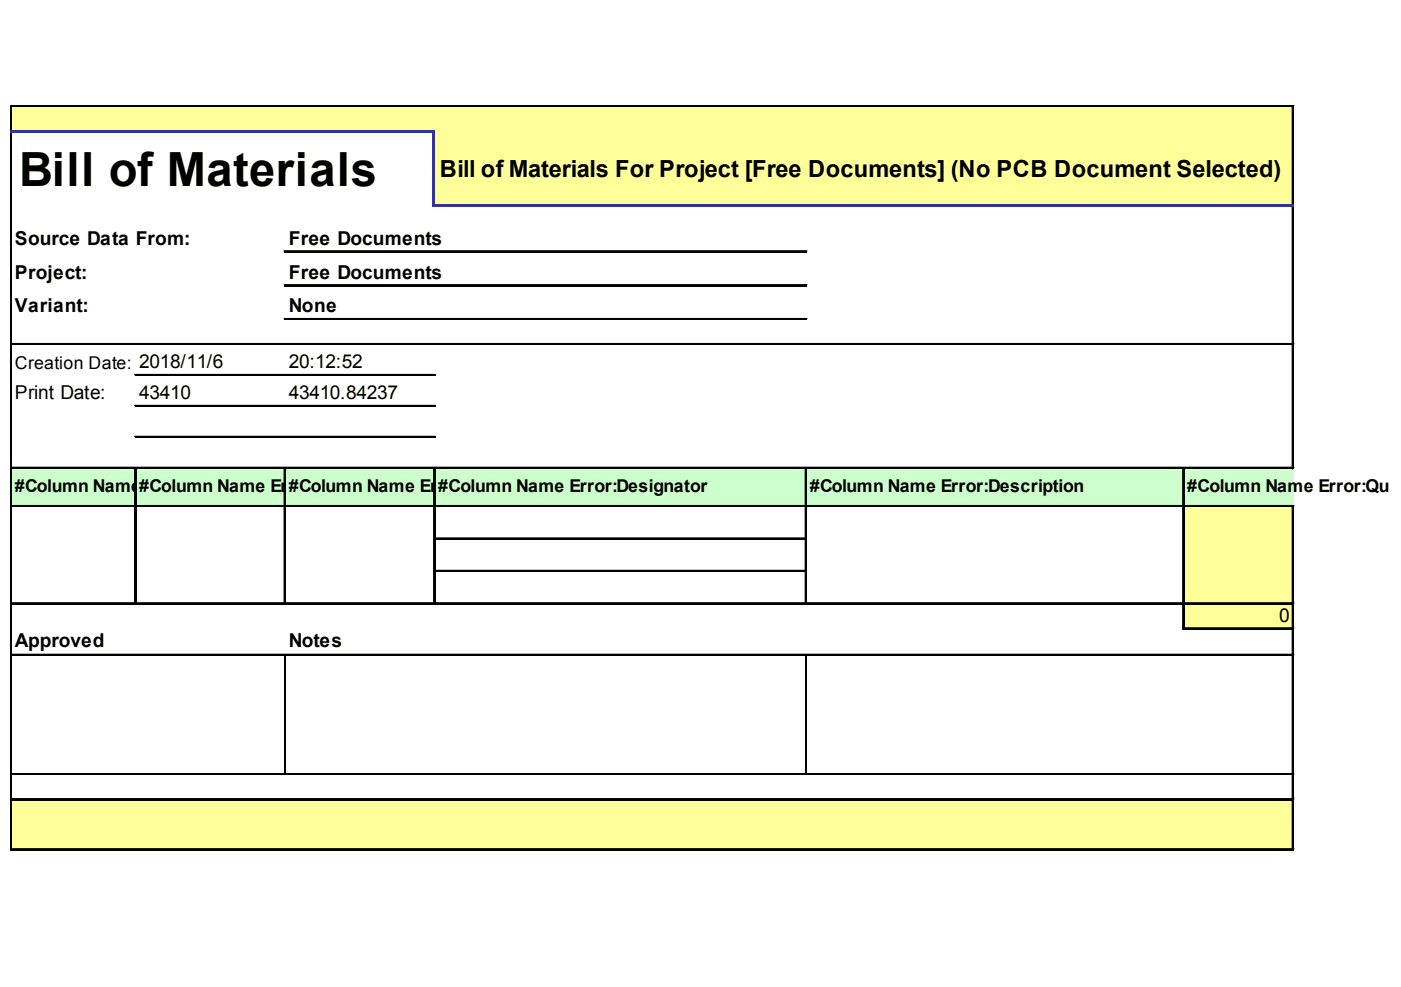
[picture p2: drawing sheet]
<svg xmlns="http://www.w3.org/2000/svg" width="287mm" height="202mm" viewBox="0 0 287 202" stroke-linecap="round" stroke-linejoin="round" font-family="sans-serif">
<defs><g id="words">
<text font-size="9.7" x="4" y="38.1">Bill of Materials</text>
<text font-size="4.8" x="90" y="36.2">Bill of Materials For Project [Free Documents] (No PCB Document Selected)</text>
<g font-size="3.9">
<text x="3" y="50.1">Source Data From:</text>
<text x="59.1" y="50.1">Free Documents</text>
<text x="3" y="57">Project:</text>
<text x="59.1" y="57">Free Documents</text>
<text x="3" y="64">Variant:</text>
<text x="59.1" y="64">None</text>
<text x="59.1" y="75.4">20:12:52</text>
<text x="3" y="81.8">Print Date:</text>
<text x="28.5" y="81.8">43410</text>
<text x="59.1" y="81.8">43410.84237</text>
<text x="261.8" y="127.3">0</text>
<text x="3" y="132.5">Approved</text>
<text x="59.1" y="132.5">Notes</text>
</g>
<g font-size="3.6">
<text x="3" y="75.5">Creation Date: 2018/11/6</text>
<text x="3" y="100.8">#Column Name</text>
<text x="28.5" y="100.8">#Error:Fn Narint Er</text>
<text x="30.6" y="100.8">Columootpme</text>
<text x="59" y="100.8">ror:Comment</text>
<text x="59.1" y="100.8">#Column Name Er</text>
<text x="89.6" y="100.8">ror:LibRef</text>
<text x="89.7" y="100.8">#Column Name Error:Designator</text>
<text x="165.8" y="100.8">#Column Name Error:Description</text>
<text x="243.1" y="100.8">#Column Name Error:Quan</text>
</g>
</g></defs>
<g fill="#ff9">
<path d="M2.4 21.8h262.5v5.5h-262.5z"/>
<path d="M88.8 27h176.1v15.3h-176.1z"/>
</g>
<path d="M2.4 95.7h262.5v8.2h-262.5z" fill="#cfc"/>
<g fill="#ff9">
<path d="M242.1 103.6h22.8v6.9h-22.8z"/>
<path d="M242.1 110.2h22.8v6.9h-22.8z"/>
<path d="M242.1 116.8h22.8v7h-22.8z"/>
<path d="M242.1 123.5h22.8v5.4h-22.8z"/>
<path d="M2.4 163.6h262.5v10.6h-262.5z"/>
</g>
<path d="M2.1 21.5v5.2M2.3 21.5v5.2M264.6 21.8v19.9M264.7 21.8v19.9" fill="none" stroke="#000" stroke-width=".3"/>
<path d="M88.5 27.3h.6v15h-.6z" fill="#339"/>
<g fill="none" stroke="#000" stroke-width=".3">
<path d="M2.1 27.3v146.9M2.3 27.3v146.9M2.4 21.5h262.5M2.4 21.7h262.5M264.6 42.3v53.7M264.7 42.3v53.7M27.6 96v27.8M27.7 96v27.8M58.2 96v27.8M58.3 96v27.8M88.8 96v27.8M89 96v27.8"/>
<path d="M164.9 96v27.8M165 96v27.8M242.1 96v32.9M242.3 96v32.9M264.6 103.9v70.3M264.7 103.9v70.3M58.3 134.3v24.2M165 134.3v24.2"/>
</g>
<g fill="#339">
<path d="M2.1 26.7h87v.6h-87z"/>
<path d="M89.1 41.7h175.8v.6h-175.8z"/>
</g>
<g fill="none" stroke="#000" stroke-width=".3">
<path d="M58.2 51.4h107M58.2 51.5h107M58.2 58.3h107M58.2 58.5h107M2.4 70.4h262.5M2.4 70.5h262.5M27.6 76.7h61.5M27.6 76.9h61.5M58.2 65.3h107M58.2 65.4h107M2.4 95.7h262.5M2.4 95.9h262.5"/>
<path d="M27.6 83.1h61.5M27.6 83.2h61.5M27.6 89.4h61.5M27.6 89.5h61.5M2.4 103.6h262.5M2.4 103.7h262.5M89.1 110.2h75.8M89.1 110.4h75.8M89.1 116.8h75.8M89.1 117h75.8M2.4 123.5h262.5M2.4 123.6h262.5"/>
<path d="M2.4 134h262.5M2.4 134.2h262.5M242.5 128.6h22.4M242.5 128.8h22.4M2.4 158.5h262.5M2.4 158.6h262.5M2.4 163.6h262.5M2.4 163.7h262.5M2.4 173.9h262.5M2.4 174h262.5"/>
</g>
<use href="#words"/>
</svg>
